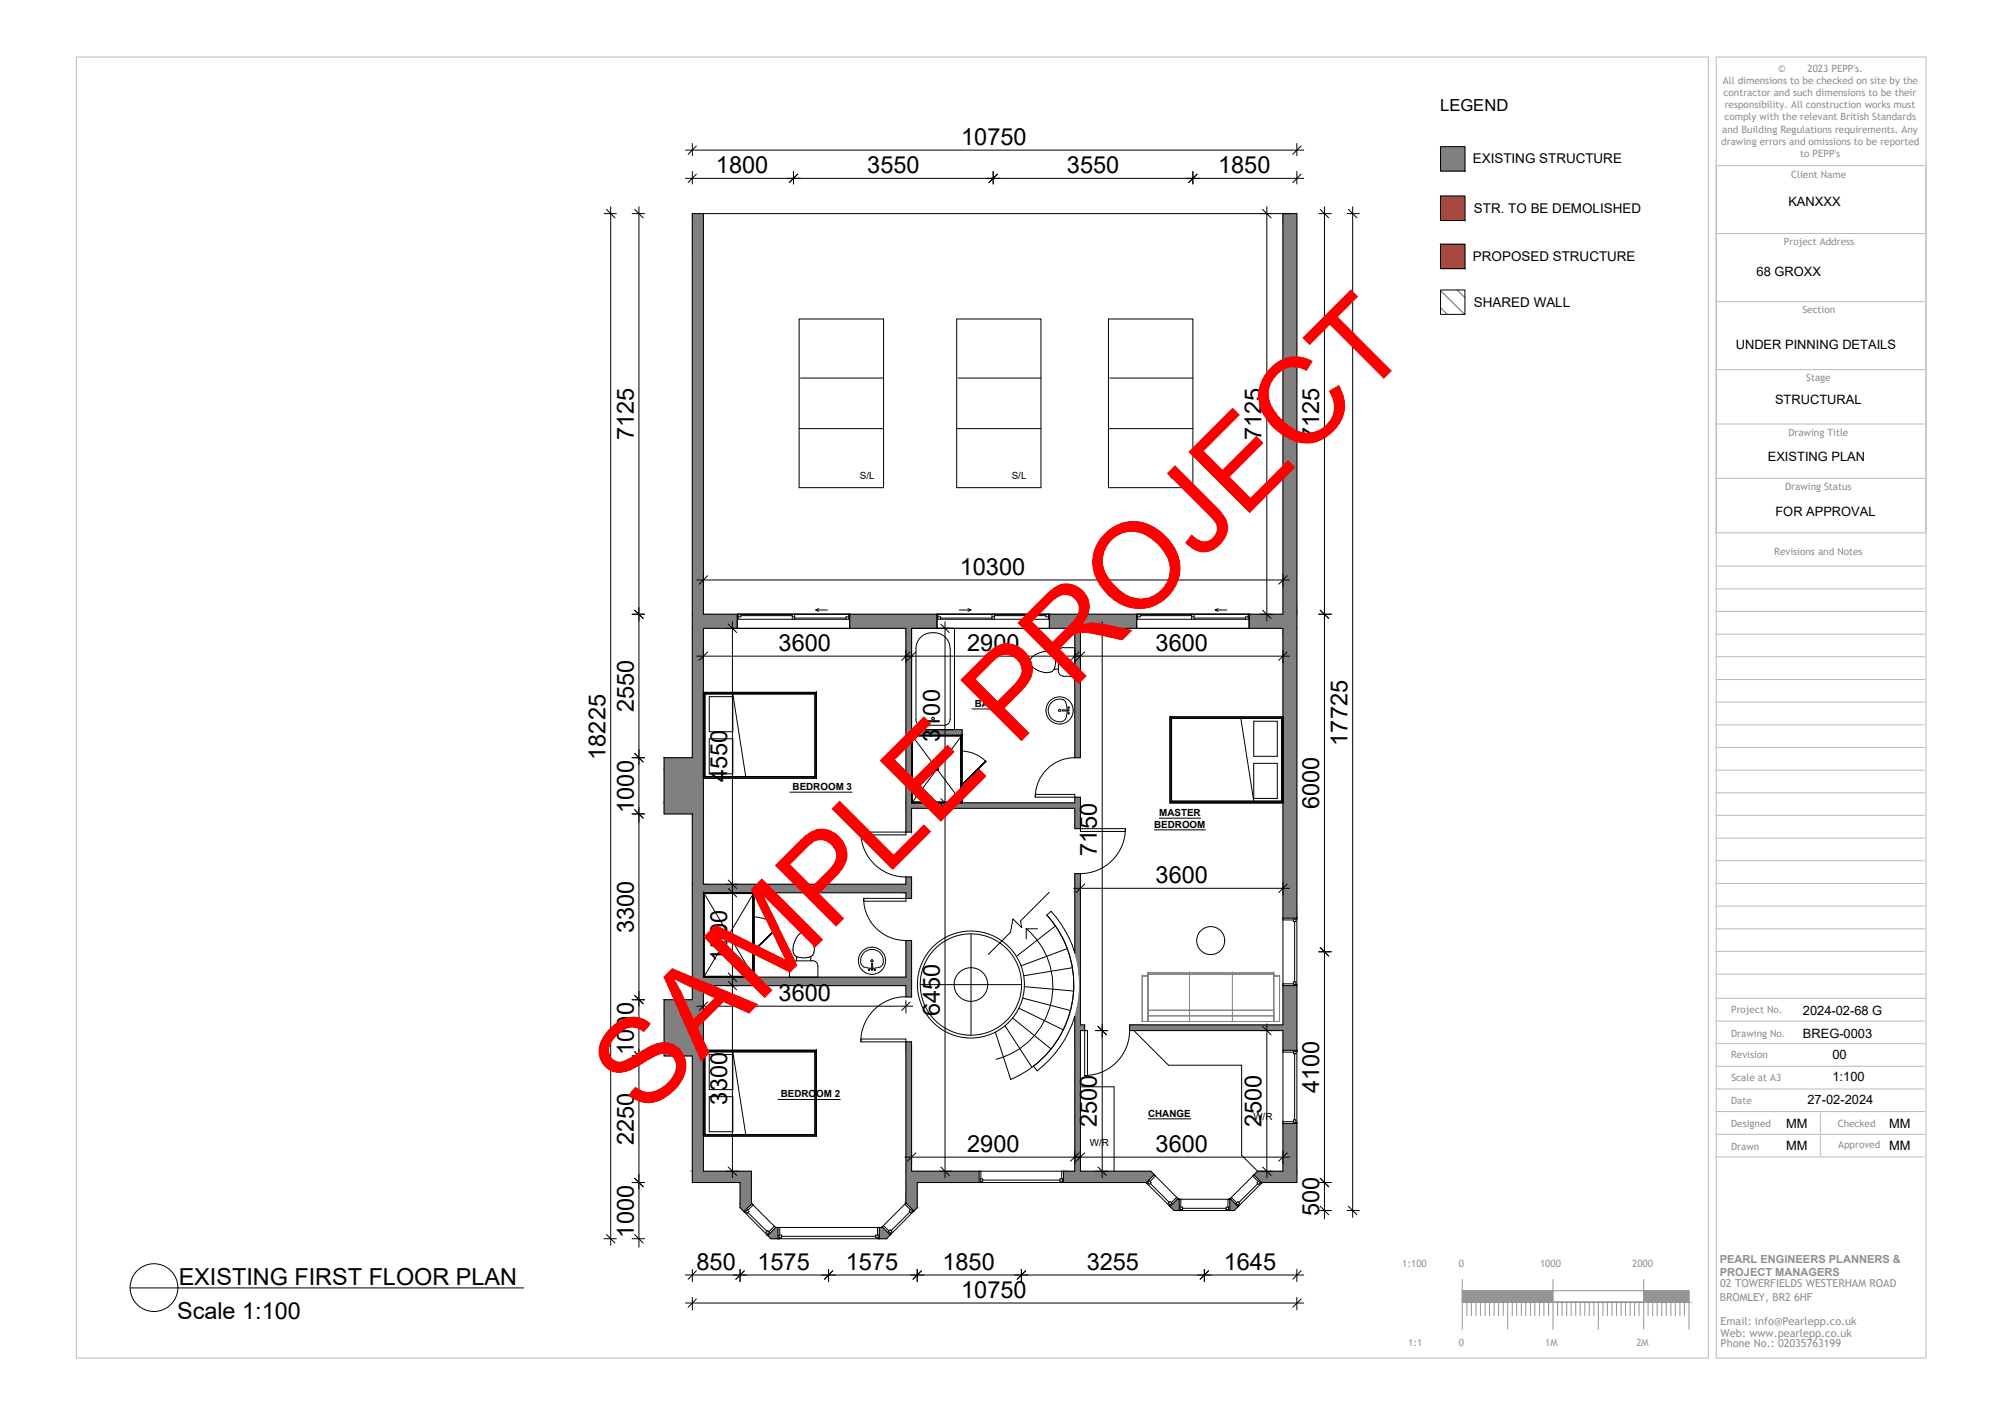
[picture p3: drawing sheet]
<svg xmlns="http://www.w3.org/2000/svg" width="420mm" height="297mm" viewBox="0 0 420 297" stroke-linecap="round" stroke-linejoin="round" font-family="sans-serif">
<defs><g id="words">
<text font-size="25.4" fill="#f00" x="135.3" y="235" transform="rotate(-45 135.3 235)">SAMPLE PROJECT</text>
<g font-size="4.9">
<text x="201.9" y="30.4">10750</text>
<text x="150.4" y="36.4">1800</text>
<text x="182.2" y="36.4">3550</text>
<text x="224.1" y="36.4">3550</text>
<text x="255.9" y="36.4">1850</text>
<text x="133.1" y="92.5" transform="rotate(-90 133.1 92.5)">7125</text>
<text x="265" y="92.5" transform="rotate(-90 265 92.5)">7125</text>
<text x="277.1" y="92.5" transform="rotate(-90 277.1 92.5)">7125</text>
<text x="201.6" y="120.7">10300</text>
<text x="163.6" y="136.7">3600</text>
<text x="203.2" y="136.7">2900</text>
<text x="242.8" y="136.7">3600</text>
<text x="133.1" y="149.6" transform="rotate(-90 133.1 149.6)">2550</text>
<text x="197.4" y="155.8" transform="rotate(-90 197.4 155.8)">3100</text>
<text x="127.2" y="159.6" transform="rotate(-90 127.2 159.6)">18225</text>
<text x="283.1" y="156.6" transform="rotate(-90 283.1 156.6)">17725</text>
<text x="152.8" y="164.3" transform="rotate(-90 152.8 164.3)">4550</text>
<text x="133.1" y="170.7" transform="rotate(-90 133.1 170.7)">1000</text>
<text x="277.1" y="170" transform="rotate(-90 277.1 170)">6000</text>
<text x="230.4" y="179.7" transform="rotate(-90 230.4 179.7)">7150</text>
<text x="242.8" y="185.5">3600</text>
<text x="133.1" y="196" transform="rotate(-90 133.1 196)">3300</text>
<text x="152.8" y="202.1" transform="rotate(-90 152.8 202.1)">1500</text>
<text x="163.6" y="210.3">3600</text>
<text x="197.4" y="213.4" transform="rotate(-90 197.4 213.4)">6450</text>
<text x="133.1" y="221.6" transform="rotate(-90 133.1 221.6)">1000</text>
<text x="152.8" y="232" transform="rotate(-90 152.8 232)">3300</text>
<text x="277.1" y="229.6" transform="rotate(-90 277.1 229.6)">4100</text>
<text x="230.4" y="236.7" transform="rotate(-90 230.4 236.7)">2500</text>
<text x="265" y="236.7" transform="rotate(-90 265 236.7)">2500</text>
<text x="133.1" y="240.6" transform="rotate(-90 133.1 240.6)">2250</text>
<text x="203.2" y="242">2900</text>
<text x="242.8" y="241.9">3600</text>
<text x="277.1" y="255.5" transform="rotate(-90 277.1 255.5)">500</text>
<text x="133.1" y="260" transform="rotate(-90 133.1 260)">1000</text>
<text x="146.3" y="266.7">850</text>
<text x="159.1" y="266.7">1575</text>
<text x="177.7" y="266.7">1575</text>
<text x="198" y="266.7">1850</text>
<text x="228.3" y="266.7">3255</text>
<text x="257.1" y="266.7">1645</text>
<text x="37.5" y="270">EXISTING FIRST FLOOR PLAN</text>
<text x="201.9" y="272.6">10750</text>
<text x="37.2" y="277.1">Scale 1:100</text>
</g>
<text font-size="3.5" x="302.5" y="23.2">LEGEND</text>
<g font-size="2.8">
<text x="309.4" y="34.2">EXISTING STRUCTURE</text>
<text x="309.7" y="44.7">STR. TO BE DEMOLISHED</text>
<text x="309.4" y="54.9">PROPOSED STRUCTURE</text>
<text x="309.7" y="64.5">SHARED WALL</text>
</g>
<g font-size="2.7">
<text x="375.7" y="43.3">KANXXX</text>
<text x="369" y="58">68 GROXX</text>
<text x="364.6" y="73.4">UNDER PINNING DETAILS</text>
<text x="372.9" y="85">STRUCTURAL</text>
<text x="371.4" y="96.8">EXISTING PLAN</text>
<text x="373" y="108.4">FOR APPROVAL</text>
<text x="378.7" y="213.3">2024-02-68 G</text>
<text x="378.7" y="218.1">BREG-0003</text>
<text x="385" y="222.5">00</text>
<text x="385" y="227.1">1:100</text>
<text x="379.7" y="231.9">27-02-2024</text>
<text x="375.2" y="237">MM</text>
<text x="396.9" y="237">MM</text>
<text x="375.2" y="241.6">MM</text>
<text x="396.9" y="241.6">MM</text>
</g>
<g font-size="2.3" fill="#8f8f8f">
<text x="361.3" y="265.3">PEARL ENGINEERS PLANNERS &amp;</text>
<text x="361.3" y="268.1">PROJECT MANAGERS</text>
<text x="361.3" y="273.2">BROMLEY, BR2 6HF</text>
<text x="361.4" y="270.4">02 TOWERFIELDS WESTERHAM ROAD</text>
<text x="361.5" y="278.3">Email: info@Pearlepp.co.uk</text>
<text x="361.5" y="280.8">Web: www.pearlepp.co.uk</text>
<text x="361.5" y="283">Phone No.: 02035763199</text>
</g>
<g font-size="2.1" fill="#8f8f8f">
<text x="361.9" y="17.6">All dimensions to be checked on site by the</text>
<text x="373.6" y="15">©</text>
<text x="379.7" y="15">2023 PEPP's.</text>
<text x="362.1" y="20.2">contractor and such dimensions to be their</text>
<text x="362.3" y="22.7">responsibility. All construction works must</text>
<text x="361.8" y="27.9">and Building Regulations requirements. Any</text>
<text x="362.3" y="25.3">comply with the relevant British Standards</text>
<text x="361.6" y="30.4">drawing errors and omissions to be reported</text>
<text x="378.2" y="32.9">to PEPP's</text>
<text x="376.3" y="37.4">Client Name</text>
<text x="374.8" y="51.6">Project Address</text>
<text x="378.7" y="65.8">Section</text>
<text x="379.5" y="80.1">Stage</text>
<text x="375.7" y="91.6">Drawing Title</text>
<text x="375" y="103">Drawing Status</text>
<text x="372.7" y="116.7">Revisions and Notes</text>
<text x="363.7" y="212.8">Project No.</text>
<text x="363.7" y="217.8">Drawing No.</text>
<text x="363.7" y="222.3">Revision</text>
<text x="363.8" y="227.1">Scale at A3</text>
<text x="363.7" y="231.9">Date</text>
<text x="363.7" y="236.7">Designed</text>
<text x="386.1" y="236.7">Checked</text>
<text x="363.7" y="241.6">Drawn</text>
<text x="386.2" y="241.2">Approved</text>
</g>
<g font-size="2.1">
<text x="180.6" y="100.6">S/L</text>
<text x="212.5" y="100.6">S/L</text>
<text x="245.9" y="100.6">S/L</text>
<text x="204.8" y="148.5">BATH</text>
<text x="166.5" y="166">BEDROOM 3</text>
<text x="242.5" y="173.9">BEDROOM</text>
<text x="243.5" y="171.5">MASTER</text>
<text x="164" y="230.5">BEDROOM 2</text>
<text x="241.2" y="234.6">CHANGE</text>
<text x="263.3" y="235.3">W/R</text>
<text x="229" y="240.8">W/R</text>
</g>
<g font-size="2.1" fill="#939598">
<text x="294.6" y="266.2">1:100</text>
<text x="306.4" y="266.2">0</text>
<text x="323.5" y="266.2">1000</text>
<text x="342.9" y="266.2">2000</text>
<text x="295.9" y="282.8">1:1</text>
<text x="306.4" y="282.8">0</text>
<text x="324.6" y="282.8">1M</text>
<text x="343.8" y="282.8">2M</text>
</g>
</g></defs>
<!-- layer: A-DETL-GENF -->
<g fill="#808080" stroke="#808080" stroke-width=".21">
<path d="M139.5 212.3h6.5z"/>
<path d="M139.5 212.3h6.5v7.1z"/>
<path d="M155.5 253h2.3l-.7 .7z"/>
<path d="M163 257.9l.4 .5h-.9z"/>
<path d="M162.9 257.9h.5z"/>
<path d="M192.7 250.4v2.3h-2.3z"/>
<path d="M190.4 252.7h2.3v1z"/>
<path d="M185.3 257.7l.1 .2h-.2z"/>
<path d="M190.3 250.4l.1 2.3z"/>
<path d="M190.3 250.4h2.4l-2.3 2.3z"/>
<path d="M240.7 248.4h.2z"/>
<path d="M247.5 251.8l.1 .1h-.3z"/>
<path d="M247.6 251.9l.1 .1z"/>
<path d="M145.4 246l10.1 2.4v-2.4zM145.4 246l10.1 2.4h-10.1z"/>
<path d="M145.4 44.9l2.4 84.1v-84.1zM145.4 44.9l2.4 84.1h-2.4z"/>
<path d="M145.4 129l2.4 3v-3zM145.4 129l2.4 3h-2.4z"/>
<path d="M145.4 132l2.4 27.2v-27.2zM145.4 132l2.4 27.2h-2.4z"/>
<path d="M145.4 159.2l2.4 2.3v-2.3zM145.4 159.2l2.4 2.3h-2.4z"/>
<path d="M145.4 161.5l2.4 7.2v-7.2zM145.4 161.5l2.4 7.2h-2.4z"/>
<path d="M145.4 168.7l2.4 2.3v-2.3zM145.4 168.7l2.4 2.3h-2.4z"/>
<path d="M145.4 171l2.4 14.8v-14.8zM145.4 171l2.4 14.8h-2.4z"/>
<path d="M145.4 185.8l2.4 1.7v-1.7zM145.4 185.8l2.4 1.7h-2.4z"/>
<path d="M145.4 187.5l2.4 17.8v-17.8zM145.4 187.5l2.4 17.8h-2.4z"/>
<path d="M145.4 205.3l2.4 1.8v-1.8zM145.4 205.3l2.4 1.8h-2.4z"/>
<path d="M145.4 207.1l2.4 2.9v-2.9zM145.4 207.1l2.4 2.9h-2.4z"/>
<path d="M145.4 210l2.4 2.3v-2.3zM145.4 210l2.4 2.3h-2.4z"/>
<path d="M145.4 212.3l2.4 7.2v-7.2zM145.4 212.3l2.4 7.2h-2.4z"/>
<path d="M145.4 219.5l2.4 2.3v-2.3zM145.4 219.5l2.4 2.3h-2.4z"/>
<path d="M145.4 221.8l2.4 24.2v-24.2zM145.4 221.8l2.4 24.2h-2.4z"/>
<path d="M139.5 219.5l5.9 2.3v-2.3zM139.5 219.5l5.9 2.3h-5.9z"/>
<path d="M139.5 212.3v7.1h6.5zM139.5 219.4h6.5z"/>
<path d="M139.5 210l5.9 2.3v-2.3zM139.5 210l5.9 2.3h-5.9z"/>
<path d="M139.5 168.7l5.9 2.3v-2.3zM139.5 168.7l5.9 2.3h-5.9z"/>
<path d="M139.5 161.5l6.5 7.2v-7.2zM139.5 161.5l6.5 7.2h-6.5z"/>
<path d="M139.5 159.2l5.9 2.3v-2.3zM139.5 159.2l5.9 2.3h-5.9z"/>
<path d="M155.5 246l2.3 2.4v-2.4zM155.5 246l2.3 2.4h-2.3z"/>
<path d="M155.5 248.4l2.3 4.3v-4.3zM155.5 248.4l2.3 4.3h-2.3z"/>
<path d="M155.5 252.7l2.3 .3v-.3zM155.5 252.7l2.3 .3h-2.3z"/>
<path d="M155.5 253v.7h1.6zM155.5 253.7h1.6l-.8 .8z"/>
<path d="M157.8 252.7l.1 .2zM157.8 252.9v.1z"/>
<path d="M162.5 258.4l.9 1.1v-1.1zM162.5 258.4l.9 1.1h-2.1z"/>
<path d="M161.3 259.5l2.1 .7v-.7zM161.3 259.5l2.1 .7h-1.4z"/>
<path d="M162.9 257.9h.5zM163 257.9h.4v.5z"/>
<path d="M184.7 257.9l2.3 1.5-1.6-1.5zM184.7 257.9l2.3 1.5h-2.3z"/>
<path d="M184.7 259.4l1.5 .8 .8-.8zM184.7 259.4l1.5 .8h-1.5z"/>
<path d="M190.4 252.7l1 1h1.3zM191.4 253.7h1.3l-.7 .7z"/>
<path d="M190.3 246l2.4 2.4v-2.4zM190.3 246l2.4 2.4h-2.4z"/>
<path d="M190.3 248.4l2.4 2v-2zM190.3 248.4l2.4 2h-2.4z"/>
<path d="M223.4 246l19.1 .8-.7-.8zM223.4 246l19.1 .8h-19.1z"/>
<path d="M223.4 246.8l17.5 1.6 1.6-1.6zM223.4 246.8l17.5 1.6h-17.5z"/>
<path d="M192.7 246l13 2.4v-2.4zM192.7 246l13 2.4h-13z"/>
<path d="M247.3 251.9l.4 .1zM247.3 251.9l.4 .1h-.4z"/>
<path d="M247.3 252l.4 1.4v-1.4zM247.3 252l.4 1.4h-1.9z"/>
<path d="M245.8 253.4l1.9 .9v-.9zM245.8 253.4l1.9 .9h-1z"/>
<path d="M258.3 251.9l1.8 1.6-1.5-1.6zM258.3 251.9l1.8 1.6h-1.8z"/>
<path d="M258.3 253.5l1 .8 .8-.8zM258.3 253.5l1 .8h-1z"/>
<path d="M264.2 246l8.2 .8v-.8zM264.2 246l8.2 .8h-9z"/>
<path d="M263.4 246.8l9 1.6v-1.6zM263.4 246.8l9 1.6h-7.4z"/>
<path d="M269.5 44.9l2.9 84.1v-84.1zM269.5 44.9l2.9 84.1h-2.9z"/>
<path d="M269.5 129l2.9 3v-3zM269.5 129l2.9 3h-2.9z"/>
<path d="M269.5 132l2.9 60.9v-60.9zM269.5 132l2.9 60.9h-2.9z"/>
<path d="M269.5 207.1l2.9 13.5v-13.5zM269.5 207.1l2.9 13.5h-2.9z"/>
<path d="M269.5 236l2.9 10v-10zM269.5 236l2.9 10h-2.9z"/>
<path d="M190.3 132l1.2 21.3v-21.3zM190.3 132l1.2 21.3h-1.2z"/>
<path d="M190.3 153.3l1.2 1.2v-1.2zM190.3 153.3l1.2 1.2h-1.2z"/>
<path d="M190.3 154.5l1.2 14.2v-14.2zM190.3 154.5l1.2 14.2h-1.2z"/>
<path d="M190.3 168.7l1.2 1.1v-1.1zM190.3 168.7l1.2 1.1h-1.2z"/>
<path d="M190.3 169.8l1.2 5v-5zM190.3 169.8l1.2 5h-1.2z"/>
<path d="M190.3 184.2l1.2 1.6v-1.6zM190.3 184.2l1.2 1.6h-1.2z"/>
<path d="M190.3 185.8l1.2 1.7v-1.7zM190.3 185.8l1.2 1.7h-1.2z"/>
<path d="M190.3 187.5l1.2 1.2v-1.2zM190.3 187.5l1.2 1.2h-1.2z"/>
<path d="M190.3 197.6l1.2 7.7v-7.7zM190.3 197.6l1.2 7.7h-1.2z"/>
<path d="M190.3 205.3l1.2 1.8v-1.8zM190.3 205.3l1.2 1.8h-1.2z"/>
<path d="M190.3 207.1l1.2 2.3v-2.3zM190.3 207.1l1.2 2.3h-1.2z"/>
<path d="M190.3 218.9l1.2 27.1v-27.1zM190.3 218.9l1.2 27.1h-1.2z"/>
<path d="M147.8 185.8l42.5 1.7v-1.7zM147.8 185.8l42.5 1.7h-42.5z"/>
<path d="M262.4 129l7.1 3v-3zM262.4 129l7.1 3h-7.1z"/>
<path d="M220.5 129l18.3 3v-3zM220.5 129l18.3 3h-18.3z"/>
<path d="M178.5 129l18.3 3v-3zM178.5 129l18.3 3h-18.3z"/>
<path d="M147.8 129l7.1 3v-3zM147.8 129l7.1 3h-7.1z"/>
<path d="M237.3 215.3l32.2 1.2v-1.2zM237.3 215.3l32.2 1.2h-32.2z"/>
<path d="M227 215.3l.9 1.2v-1.2zM227 215.3l.9 1.2h-.9z"/>
<path d="M225.8 132l1.2 27.2v-27.2zM225.8 132l1.2 27.2h-1.2z"/>
<path d="M225.8 167.5l1.2 1.2v-1.2zM225.8 167.5l1.2 1.2h-1.2z"/>
<path d="M225.8 168.7l1.2 1.1v-1.1zM225.8 168.7l1.2 1.1h-1.2z"/>
<path d="M225.8 169.8l1.2 4.3v-4.3zM225.8 169.8l1.2 4.3h-1.2z"/>
<path d="M225.8 183.5l1.2 16.6v-16.6zM225.8 183.5l1.2 16.6h-1.2z"/>
<path d="M225.8 200.1l1.2 1.9v-1.9zM225.8 200.1l1.2 1.9h-.7z"/>
<path d="M226.3 202l.7 1.9v-1.9zM226.3 202l.7 1.9h-.4z"/>
<path d="M226.6 203.9l.4 2v-2zM226.6 203.9l.4 2h-.2z"/>
<path d="M226.8 205.9l.2 1.9v-1.9zM226.8 205.9l.2 1.9h-.2z"/>
<path d="M226.8 207.8l.2 2v-2zM226.8 207.8l.2 2h-.4z"/>
<path d="M226.6 209.8l.4 1.9v-1.9zM226.6 209.8l.4 1.9h-.7z"/>
<path d="M226.3 211.7l.7 1.9v-1.9zM226.3 211.7l.7 1.9h-1.2z"/>
<path d="M225.8 213.6l1.2 1.7v-1.7zM225.8 213.6l1.2 1.7h-1.2z"/>
<path d="M225.8 215.3l1.2 1.2v-1.2zM225.8 215.3l1.2 1.2h-1.2z"/>
<path d="M225.8 216.5l1.2 29.5v-29.5zM225.8 216.5l1.2 29.5h-1.2z"/>
<path d="M191.5 168.7l34.3 1.1v-1.1zM191.5 168.7l34.3 1.1h-34.3z"/>
<path d="M191.5 153.3l10.6 1.2v-1.2zM191.5 153.3l10.6 1.2h-10.6z"/>
<path d="M147.8 205.3l42.5 1.8v-1.8zM147.8 205.3l42.5 1.8h-42.5z"/>
<path d="M302.6 30.8l5.1 5.1v-5.1zM302.6 30.8l5.1 5.1h-5.1z"/>
</g>
<!-- layer: 0 -->
<path d="M258.3 251.9l.1-.1 .2 .1zM265 248.4h.2z" fill="#000" stroke="#000" stroke-width=".21"/>
<g fill="none" stroke="#000" stroke-width=".21">
<path d="M144 37.5h129.9M144 31.5h129.9M145.4 30.1v2.6M145.4 36v2.7M146.3 36.6l-1.7 1.8M146.3 30.6l-1.7 1.8M166.7 36v2.7M167.6 36.6l-1.8 1.8M208.6 36v2.7M209.5 36.6l-1.7 1.8M250.6 36v2.7M251.5 36.6l-1.8 1.8"/>
<path d="M272.4 30.1v2.6M272.4 36v2.7M273.3 36.6l-1.7 1.8M273.3 30.6l-1.7 1.8M126.9 44.9h2.6M127.4 44l1.8 1.8M128.3 43.4v218.2M132.8 44.9h2.6M133.3 44l1.8 1.8M134.2 43.4v117.2M265.2 44l1.8 1.8M266.1 43.4v87.1"/>
<path d="M269.5 44.9v84.1h-121.7v-84.1M277.1 44.9h2.6M277.4 44l1.7 1.8M278.2 43.4v206.4M283 44.9h2.6M283.3 44l1.8 1.8M284.2 43.4v212.3M167.9 67h17.7v35.4h-17.7zM168.2 79.4h17.4M201 67h17.7v35.4h-17.7zM201.3 79.4h17.4M232.9 67h17.7v35.4h-17.7z"/>
<path d="M233.2 79.4h17.4M167.9 90h17.7M201 90h17.7M232.9 90h17.7M132.8 129h2.6M133.3 128.2l1.8 1.7M146.4 137.8h124.5M146.4 121.8h124.5M148.7 136.9l-1.8 1.8M148.7 120.9l-1.8 1.8M153 131.1l1.8 1.8M153.9 130.6v116.8"/>
<path d="M154.9 129v3M154.9 130.1h23.6M155.1 129v1.1M155.6 129v.6h-.5M155.6 129.3h10.8M166.4 129v1.1M166.4 129.6h.5M166.9 129.8h10.8M166.9 129v1.1M171.4 128.1l.6 .3M171.4 128.1h2.4M172 127.8l-.6 .3"/>
<path d="M178.3 129.6h-.6v.5M178.3 129v1.1M178.5 129v3M191.2 136.9l-1.8 1.8M192.4 136.9l-1.8 1.8M192.4 136.2v15M195.7 132.9a3.3 3.3 0 0 0-3.3 3.3M195.7 132.9a3.4 3.4 0 0 1 3.9 3.3M196.8 130.1h23.7M196.8 129v3M197 129.6h.6v.5M197 129v1.1"/>
<path d="M197.6 129.8h10.8M197.6 131.1l1.8 1.8M198.5 130.6v116.8M199.6 136.2v15M200.5 132v21.3M201.5 128.1h2.4M203.4 127.8l.5 .3M203.9 128.1l-.5 .3M208.4 129.6h.5M208.4 129v1.1M208.9 129.3h10.8M208.9 129v1.1"/>
<path d="M219.7 129v.6h.5M220.2 129v1.1M220.5 129v3M221.4 137.5a2.1 2.1 0 0 0-2.7-.5 2.58 2.58 0 0 0-2.3 2.2 2.95 2.95 0 0 0 2.3 1.9 2.25 2.25 0 0 0 2.7-.5M221.4 137.5l1 .1M221.4 137.5a4.2 4.2 0 0 1 0 3.1M222.4 137.2v3.7M223.4 136a1.12 1.12 0 0 0-1.1 1.1M223.5 136.1h2.3M226.7 136.9l-1.8 1.8M227.9 136.9l-1.8 1.8M230.7 131.1l1.7 1.8"/>
<path d="M231.5 130.6v116.8M238.8 130.1h23.6M238.8 129v3M239 129v1.1M239.6 129v.6h-.6M239.6 129.3h10.7M250.3 129v1.1M250.3 129.6h.6M250.9 129.8h10.7M250.9 129v1.1M255.3 128.1h2.4M255.3 128.1l.6 .3"/>
<path d="M255.9 127.8l-.6 .3M262.2 129.6h-.6v.5M262.2 129v1.1M262.4 129v3M265.2 128.2l1.8 1.7M270.4 136.9l-1.8 1.8M270.4 120.9l-1.8 1.8M277.1 129h2.6M277.4 128.2l1.7 1.7M132.8 159.2h2.6M133.3 158.3l1.8 1.8M134.2 157.4v13.6"/>
<path d="M147.8 145.5h.1M147.8 145.5h23.7M148.1 145.8h23.1M148.1 145.8h.1M148.1 145.8v17.4M149 146.3h5v7.4h-5zM149 155.2h5v7.4h-5zM154 145.8l2.7 17.4M171.2 145.8h.1M171.2 145.8v17.4M171.5 145.5h.1M171.5 145.5v17.9"/>
<path d="M191.5 154.5h.1M191.5 154.5v14.2M191.5 154.5h10.6M191.7 154.6h10.4M191.7 154.6h.1M191.7 154.6l10.3 13.9M191.7 154.6v13.9M192.4 151.2a1.21 1.21 0 0 0 1.2 1.2M193.6 152.4h4.8M199.6 151.2a1.21 1.21 0 0 1-1.2 1.2M201.8 154.6h.1M201.8 154.6v13.9"/>
<path d="M201.9 154.6h.1M201.9 154.6v13.9M202 157.8a7.2 7.2 0 0 1 5.1 2.1M202 154.6l-10.3 13.9M202 154.6v13.9M202.1 154.6h.1M202.1 154.5h.1M204.2 148.9h6.3M207 159.9l-5 5.1zM222.3 140.9a1.12 1.12 0 0 0 1.1 1.1M222.4 140.5l-1 .1M223.1 149.2h1.5l-1.4 .2z"/>
<path d="M223.2 146.9a1.65 1.65 0 0 1 1 1.8v.4M223.2 146.9a2.39 2.39 0 0 0-3 2.3 2.39 2.39 0 0 0 3 2.4M223.5 142.1h2.3M224.2 149.4l-.1 .8a1.31 1.31 0 0 1-.9 1.3M225.8 159.2a8.3 8.3 0 0 0-8.3 8.2M225.8 159.2h1.2v-27.2h42.5v83.3h-32.2v1.2M225.8 159.2v-27.2h-34.3v21.3h10.6v15.4M245.8 150.6h23.8M245.8 150.6h.1M245.8 150.6v18.1M246.1 150.9h23.2M246.1 150.9h.1"/>
<path d="M246.1 150.9v17.4M260.7 150.9l2.7 17.4M263.4 151.5h4.9v7.4h-4.9zM269.3 150.9h.1M269.3 150.9v17.4M269.6 150.6h.1M269.6 150.6v18.1M132.8 171h2.6M133.3 170.1l1.8 1.8M134.2 169.6v41.8M147.8 163.4h.1M147.8 163.4h23.7"/>
<path d="M148.1 163.2h23.1M148.1 163.2h.1M165.9 166.4h13.1M171.2 163.2h.1M171.5 163.4h.1M180.8 174.8a9.5 9.5 0 0 0 9.5 9.4M191.5 168.7h34.3v-1.8h-8.3v.6h9.5v7.2h9.4v-.6M191.5 168.7h.1M191.7 168.5h.1M191.7 168.5h10.4M197.6 167.8l1.8 1.7M197.6 169l1.8 1.7"/>
<path d="M201.8 168.5h.1M201.9 168.5h.1M202 168.5h.1M202.1 168.7h.1M202.1 168.5h.1M236.4 174.1h-10.6v-4.3h-34.3v5h-10.6v.6h9.4v-43.4h-42.5v53.8h42.5v-1.6h1.2v4.5h-10v.6h8.8v-1.8h-42.5M236.4 174.1a9.5 9.5 0 0 1-9.4 9.4M242.5 174.3h10.7M243.5 171.9h8.8M245.8 168.7h23.8M245.8 168.7h.1M246.1 168.3h23.2"/>
<path d="M246.1 168.3h.1M263.4 160.4h4.9v7.3h-4.9zM269.3 168.3h.1M269.6 168.7h.1M147.8 187.5v17.8M147.8 187.5h.1M147.9 187.7h10.5M147.9 187.7h.1M147.9 187.7l10.4 17.4M147.9 187.7v17.4M153 186.6l1.8 1.8M153 184.9l1.8 1.7"/>
<path d="M158.1 187.7h.1M158.1 187.7v17.4M158.2 187.7h.1M158.2 199.8l5.2-5.1zM158.2 187.7v17.4M158.3 187.7v17.4M158.3 187.7l-10.4 17.4M158.3 192.6a7.2 7.2 0 0 1 5.1 2.2M158.4 187.7h.1M158.4 187.5h.1M158.4 187.5v17.8M181.4 188.7a8.9 8.9 0 0 0 8.9 8.9"/>
<path d="M204 196.2v21.3M215.6 195.1a15.9 15.9 0 0 1-6.3 27.4M218 195.1h-2.4v2.1M219.9 192.2l.9-.8a23.4 23.4 0 0 1 5 8.7v-16.6h1.2v31.8h.9v10.6h.6v-9.4h-1.5v29.5h14.8l.7 .8M220.4 187.5l-6 6 .2 1.4-1.8-1.9-.5 2.8-4.7 4.7M221.8 194.5l-8.3 6.4M224.3 199.3l-9.8 3.6M225.5 186.6h45.4M227.9 185.7l-1.8 1.8M269.5 192.9h2.9M269.5 193.3h2.2M270.4 185.7l-1.8 1.8"/>
<path d="M272 193.6v12.7M272.2 193.1v.5h-.5v-.5h.7M277.1 199.9h2.6M277.4 199.1l1.7 1.7M132.8 210h2.6M133.3 209.1l1.8 1.8M134.2 208.2v13.6M146.4 211.4h45.4M147.8 205.3h42.5v-7.7h1.2v11.8h-1.2v-2.3h-42.5v38.9h10l.1 6.9M147.8 205.3h.1M147.9 205.1h10.5M147.9 205.1h.1"/>
<path d="M148.7 210.5l-1.8 1.8M153 206.2l1.8 1.7M153 204.4l1.8 1.8M158.1 205.1h.1M158.2 205.1h.1M158.3 205.1h.1M158.4 205.3h.1M158.4 205.1h.1M165.8 202.9v2.4M166.9 201.8a1.12 1.12 0 0 0-1.1 1.1M166.9 201.8h3.8M167.3 200.9a2.17 2.17 0 0 1-.5-2.7 2.95 2.95 0 0 1 1.9-2.4 2.14 2.14 0 0 1 2 1.8 3.1 3.1 0 0 1 .1 3l-.4 .3"/>
<path d="M167.3 200.9l.1 .9M170.4 200.9a4 4 0 0 1-3.1 0M170.4 200.9l-.1 .9M170.7 201.8a1.12 1.12 0 0 1 1.1 1.1v2.4M181.4 203.1l1.7 .3M181.4 203.1a2.18 2.18 0 0 1-.3-2.4 2.18 2.18 0 0 1 2.1-1.3 2.3 2.3 0 0 1 2 3.5l-.2 .2M183.1 202.4l.1-.1 .1 .1M183.1 203.7l.1 .1 .1-.1M183.1 202.4v1.4M183.3 202.4v1.4M184.9 203.1l-1.6 .3M190.3 209.4a9.5 9.5 0 0 0-9.5 9.4"/>
<path d="M190.3 210.2v2.6M191.2 210.5l-1.8 1.8M193.4 206.8h21.2M209.1 216.8l3.2 10M211.1 215.5l5.7 8.7M212.8 213.9l8 6.5M214.1 211.8l9.3 4.6M214.9 209.7l10 2.6M215.2 207.3l10.4 .9M225.3 203.3l-10.2 1.7M230.1 216.5h2.6M230.7 215.6l1.7 1.8"/>
<path d="M237.3 216.5a9.5 9.5 0 0 1-9.5 9.4M237.3 216.5h32.2v29.5h-5.3M238.2 216.5l7.3 7.3h15.3v18.9l3.4 3.3M265.2 215.6l1.8 1.8M266.1 215.1v32.3M269.5 207.1h2.9M269.5 206.7h2.2M272.2 206.8v-.5h-.5v.5h.7M132.8 221.8h2.6M133.3 220.9l1.8 1.8M134.2 220.4v29.4M147.8 220.6h.1"/>
<path d="M147.8 238.6h.1M147.8 220.6h23.7M147.8 238.6h23.7M148.1 220.9h23.1M148.1 238.3h23.1M148.1 220.9h.1M148.1 238.3h.1M148.1 220.9v17.4M149 221.5h5v7.4h-5zM149 230.4h5v7.3h-5zM154 220.9l2.7 17.4M163.4 231h13.1"/>
<path d="M171.2 220.9h.1M171.2 238.3h.1M171.2 220.9v17.4M171.5 238.6h.1M171.5 220.6h.1M171.5 220.6v18M217.1 224a21.6 21.6 0 0 0 2.8-31.8 21.6 21.6 0 0 1-7.6 34.6M217.2 224l.7 1a23.2 23.2 0 0 0 7.9-11.4v32.4h-34.3v-27.1h-10.6v-.6h9.4l.1 34.4M227 228.3h7v17.7M241.2 235h9M269.5 236h2.9M269.5 220.6h2.9"/>
<path d="M269.5 235.6h2.2M269.5 221h2.2M272 221.4v13.8M272.2 220.9v.5h-.5v-.5h.7M272.2 235.8v-.6h-.5v.6h.7M127.4 259.3l1.8 1.8M132.8 248.4h2.6M133.3 259.3l1.8 1.8M133.3 247.5l1.8 1.8M134.2 246.6v15.4M153 245.2l1.8 1.7M156.3 254.5l5 5"/>
<path d="M156.6 254.5l.4 .4 .3-.4-.3-.3-.6 .5-.1-.1M157.1 254.7l4 4M157.9 252.9l.3 .2-1.1 1.2M157.9 252.9l5 5h22.3l.1-.2M157.9 252.9l-1.6 1.6M161.3 259.2l-.4-.3 .4-.4 .4 .4-.6 .5 .2 .1M161.5 258.7l1.2-1.1 .3 .3-1.7 1.6M163.4 257.9v2.3M163.8 257.9v1.6M164.2 259.7h19.8M184.3 257.9v1.6M184.7 257.9v2.3"/>
<path d="M185.3 257.7l1.7 1.7M185.3 257.7l.3-.2 1.2 1.1M187 259.1l.4-.4-.4-.3-.4 .3 .6 .5-.2 .2M187 259.4l-.8 .8h-24.2l-.7-.7M190.1 253l1.1 1.1M190.1 243.1h80.8M190.4 252.7l-5.1 5M190.4 252.7l1.6 1.7M191.2 254.6l-4 3.9M191.7 254.4l-.4 .4-.3-.4 .3-.4 .6 .6 .1-.2M192 254.4l-5 5M192.4 242.2l-1.8 1.7"/>
<path d="M197.6 245.2l1.8 1.7M205.7 246v2.4M205.9 248.2h.5v-.6h-.5v.8M206.1 246v1.6M206.4 247.9h16.3M223 246v1.6M223.2 248.2h-.5v-.6h.5v.8M223.4 246v2.4M226.7 242.2l-1.8 1.7M227.9 242.2l-1.8 1.7M230.7 245.2l1.7 1.7M240.8 248.5l5 4.9 1.7-1.6"/>
<path d="M240.8 248.5l-48.1-.1v5.3l-.7 .7M240.8 248.5l.1 .1 .6-.5 .3 .4-.3 .3-.4-.3M241.7 248.6l3.9 4M242.5 246.8l.2 .3-1.1 1.1M242.5 246.8l5 5M242.5 246.8l-1.7 1.7M245.8 253.2l-.4-.4 .4-.4 .4 .4-.6 .5 1.1 1h12.6l5.9-5.9h7.2v-203.5h-127v114.3h-5.9v11.8h5.9v39h-5.9v11.8h5.9v26.6h10.1v5.3l.8 .8M247.5 251.8l-.3-.3-1.1 1.1M247.5 251.8l.1 .1h10.7v2.4M247.7 251.9v2.4M247.9 254.1h.5v-.5h-.5v.7M248.1 251.9v1.7"/>
<path d="M248.4 253.8h9.2M258 251.9v1.7M258.1 254.1h-.5v-.5h.5v.7M258.4 251.8l-.1 .1M258.4 251.8l1.7 1.7M258.7 251.5l1.1 1.2M260.1 253.2l.4-.4-.4-.4-.4 .4 .6 .5M263.2 247.1l1.1 1.1M263.4 246.8l1.7 1.7M264.2 246l-5.8 5.8M264.2 248.7l-3.9 3.9M264.8 248.5l-.4 .3-.3-.3 .3-.4 .6 .5"/>
<path d="M265.2 245.2l1.8 1.7M270.4 242.2l-1.8 1.7M277.1 254.3h2.6M277.1 248.4h2.6M277.4 247.5l1.7 1.8M277.4 253.4l1.7 1.8M278.2 246.6v9.5M283 254.3h2.6M283.3 253.4l1.8 1.8M126.9 260.2h2.6M132.8 260.2h2.6M144 267.8h129.9"/>
<path d="M144 273.7h129.9M145.4 266.7v2.5M145.4 272.5v2.7M146.3 267l-1.7 1.7M146.3 272.9l-1.7 1.7M155.5 266.7v2.5M156.4 267l-1.8 1.7M163.7 260h.5v-.5h-.5v.7M174.1 266.7v2.5M174.9 267l-1.7 1.7M184.5 260h-.5v-.5h.5v.7M192.7 266.7v2.5"/>
<path d="M193.6 267l-1.8 1.7M214.6 266.7v2.5M215.5 267l-1.8 1.7M253 266.7v2.5M253.9 267l-1.8 1.7M272.4 266.7v2.5M272.4 272.5v2.7M273.3 267l-1.7 1.7M273.3 272.9l-1.7 1.7"/>
<circle cx="196" cy="150.9" r=".28"/>
<circle cx="222.6" cy="149.2" r=".23"/>
<circle cx="222.6" cy="149.2" r="2.86"/>
<circle cx="224.5" cy="149.8" r=".15"/>
<circle cx="224.5" cy="148.7" r=".15"/>
<circle cx="196.8" cy="161.5" r=".32"/>
<circle cx="153.1" cy="196.4" r=".32"/>
<circle cx="254.3" cy="197.6" r="2.94"/>
<circle cx="182.6" cy="203.7" r=".15"/>
<circle cx="183.2" cy="201.8" r="2.86"/>
<circle cx="183.2" cy="201.8" r=".23"/>
<circle cx="183.8" cy="203.7" r=".15"/>
<circle cx="204" cy="206.8" r="11.2"/>
<circle cx="204" cy="206.8" r="10.6"/>
<circle cx="204" cy="206.8" r="3.5"/>
</g>
<!-- layer: I-FURN -->
<g fill="none" stroke="#808080" stroke-width=".21">
<path d="M240 214.6h28.8M240 205h1.2M240 214.6h.1M240 205h.1M240 205v9.6M241.2 214.6h.1M241.2 205h.1M241.2 204.7h.1M241.2 204.4h.1M241.2 204.4v.6M241.2 205v9.6M241.2 204.4v10.2"/>
<path d="M241.2 204.7h26.4M241.2 204.4h26.4M241.2 213.4h26.4M241.2 214.6h26.4M249.9 204.4h.1M249.9 204.4v10.2M258.9 204.4h.1M258.9 204.4v10.2M267.6 214.6h.1M267.6 204.7h.1M267.6 204.4h.1M267.6 205h.1"/>
<path d="M267.6 212.2h-26.4v2.4M267.6 205v9.6M267.6 205h1.2M267.6 204.4v10.2M268.8 214.6h.1M268.8 205h.1M268.8 205v9.6"/>
</g>
<!-- layer: PDF11_A-DETL -->
<g fill="none" stroke="#000" stroke-width=".21">
<path d="M27.3 270.6h82.8"/>
<circle cx="32.3" cy="270.5" r="5"/>
</g>
<!-- layer: 0 -->
<g fill="none" stroke="#bababa" stroke-width=".21">
<path d="M16 12h342.9v273.3h-342.9zM360.5 34.8v77.1h44.1v-77.1M360.5 118.9h43.8M360.5 123.7h43.8M360.5 128.4h43.8M360.5 133.2h43.8M360.5 138h43.8M360.5 142.7h43.8M360.5 147.5h43.8M360.5 152.3h43.8M360.5 157h43.8M360.5 161.8h43.8"/>
<path d="M360.5 166.5h43.8M360.5 171.3h43.8M360.5 176.1h43.8M360.5 180.8h43.8M360.5 185.6h43.8M360.5 190.3h43.8M360.5 195.1h43.8M360.5 199.9h43.8M360.5 219.2h43.8M360.5 214.5h43.8M360.5 204.6h43.8M360.5 209.7v-197.7h44.1v197.7"/>
<path d="M360.5 209.7h44.1M360.5 209.7v75.6h44.1v-75.6M360.5 224h43.8M360.5 228.8h43.8M360.5 233.5h43.8M360.5 238.3h43.8M382.4 233.8v4.2M382.4 238.6v4.2M360.5 243h43.8"/>
</g>
<path d="M360.5 34.8h43.8M360.5 49.1h43.8M360.5 63.4h43.8M360.5 77.6h43.8M360.5 89.1h43.8M360.5 100.5h43.8" fill="none" stroke="#b8b8b8" stroke-width=".21"/>
<!-- layer: PDF5_A-DETL-GENF -->
<path d="M302.6 64.6l1.4 1.4M302.6 61l5.1 5M306.1 60.9l1.6 1.6" fill="none" stroke="#636466" stroke-width=".21"/>
<!-- layer: PDF5_Q-SPCQ -->
<path d="M302.6 30.8h5.1v5.1h-5.1zM302.6 51.3h5.1v5.1h-5.1zM302.6 41.2h5.1v5.1h-5.1zM302.6 60.9h5.1v5.1h-5.1z" fill="none" stroke="#000" stroke-width=".21"/>
<!-- layer: A-DETL-GENF -->
<path d="M302.6 51.3l5.1 5.1v-5.1zM302.6 51.3l5.1 5.1h-5.1z" fill="#9b5636" stroke="#9b5636" stroke-width=".21"/>
<path d="M302.6 41.2l5.1 5.1v-5.1zM302.6 41.2l5.1 5.1h-5.1z" fill="#d39d09" stroke="#d39d09" stroke-width=".21"/>
<!-- layer: _A_Title Block -->
<g fill="none" stroke="#939598" stroke-width=".21">
<path d="M307.2 273.6h47.6h-47.6v-2.5h47.6v8.1M307.2 268.8v10.4M308.2 273.6v2.8M309.1 273.6v2.8M310.1 273.6v2.8M311 273.6v2.8M312 273.6v2.8M312.9 273.6v2.8M313.9 273.6v2.8M314.8 273.6v2.8M315.8 273.6v2.8M316.7 273.6v5.6"/>
<path d="M317.7 273.6v2.8M318.6 273.6v2.8M319.6 273.6v2.8M320.5 273.6v2.8M321.5 273.6v2.8M322.4 273.6v2.8M323.4 273.6v2.8M324.3 273.6v2.8M325.3 273.6v2.8M326.2 268.8v10.4M327.2 273.6v2.8M328.2 273.6v2.8"/>
<path d="M329.1 273.6v2.8M330.1 273.6v2.8M331 273.6v2.8M332 273.6v2.8M332.9 273.6v2.8M333.9 273.6v2.8M334.8 273.6v2.8M335.8 273.6v5.6M336.7 273.6v2.8M337.7 273.6v2.8M338.7 273.6v2.8M339.6 273.6v2.8"/>
<path d="M340.6 273.6v2.8M341.5 273.6v2.8M342.5 273.6v2.8M343.4 273.6v2.8M344.3 273.6v2.8M345.3 268.8v10.4M346.2 273.6v2.8M347.2 273.6v2.8M348.1 273.6v2.8M349.1 273.6v2.8M350 273.6v2.8M351 273.6v2.8"/>
<path d="M351.9 273.6v2.8M352.9 273.6v2.8M353.9 273.6v2.8"/>
</g>
<g fill="#939598" stroke="#939598" stroke-width=".21">
<path d="M307.2 271.1l19 2.5v-2.5zM307.2 271.1l19 2.5h-19z"/>
<path d="M345.3 271.1l9.5 2.5v-2.5zM345.3 271.1l9.5 2.5h-9.5z"/>
</g>
<use href="#words"/>
</svg>
